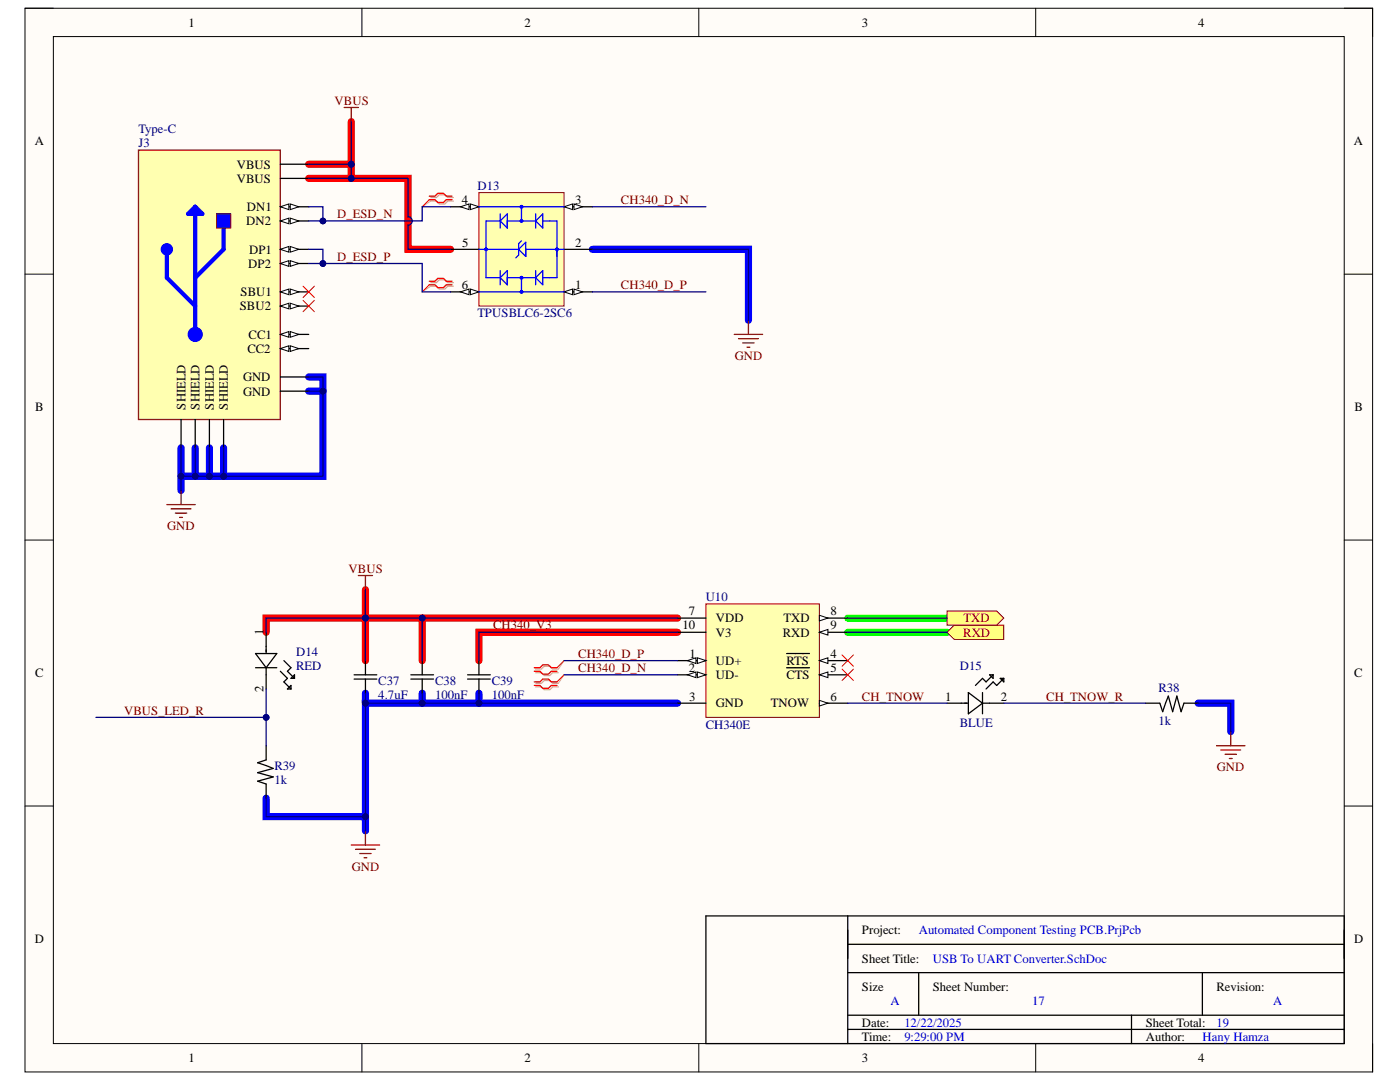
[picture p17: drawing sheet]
<svg xmlns="http://www.w3.org/2000/svg" width="279mm" height="216mm" viewBox="0 0 279 216" stroke-linecap="round" stroke-linejoin="round" font-family="sans-serif">
<defs><g id="words">
<g font-size="2.5">
<text x="37.6" y="5.3">1</text>
<text x="104.7" y="5.3">2</text>
<text x="172" y="5.3">3</text>
<text x="239.1" y="5.3">4</text>
<text x="6.9" y="29">A</text>
<text x="270.2" y="29">A</text>
<text x="47.3" y="33.6">VBUS</text>
<text x="47.3" y="36.4">VBUS</text>
<text x="92.1" y="40.7">4</text>
<text x="114.8" y="40.7">3</text>
<text x="49.1" y="45">DN2</text>
<text x="49.3" y="42.1">DN1</text>
<text x="49.5" y="53.4">DP2</text>
<text x="49.7" y="50.6">DP1</text>
<text x="92.2" y="49.2">5</text>
<text x="114.8" y="49.2">2</text>
<text x="48" y="59.1">SBU1</text>
<text x="92.1" y="57.6">6</text>
<text x="114.8" y="57.6">1</text>
<text x="47.8" y="62">SBU2</text>
<text x="49.4" y="70.4">CC2</text>
<text x="49.6" y="67.6">CC1</text>
<text x="48.5" y="76.1">GND</text>
<text x="7" y="82.1">B</text>
<text x="37" y="81.7" transform="rotate(-90 37 81.7)">SHIELD</text>
<text x="39.8" y="81.7" transform="rotate(-90 39.8 81.7)">SHIELD</text>
<text x="42.7" y="81.7" transform="rotate(-90 42.7 81.7)">SHIELD</text>
<text x="45.5" y="81.7" transform="rotate(-90 45.5 81.7)">SHIELD</text>
<text x="48.5" y="78.9">GND</text>
<text x="270.3" y="82.1">B</text>
<text x="136.2" y="125.6">10</text>
<text x="137.5" y="122.8">7</text>
<text x="142.9" y="124.2">VDD</text>
<text x="156.4" y="124.2">TXD</text>
<text x="165.8" y="122.8">8</text>
<text x="165.8" y="125.6">9</text>
<text x="52.6" y="126.7" transform="rotate(-90 52.6 126.7)">1</text>
<text x="137.6" y="131.2">1</text>
<text x="142.9" y="127">V3</text>
<text x="156.2" y="127">RXD</text>
<text x="165.8" y="131.2">4</text>
<text x="7" y="135.1">C</text>
<text x="137.5" y="134.1">2</text>
<text x="142.9" y="132.7">UD+</text>
<text x="142.9" y="135.5">UD-</text>
<text x="157" y="132.7">RTS</text>
<text x="157" y="135.5">CTS</text>
<text x="165.8" y="134.1">5</text>
<text x="270.3" y="135.1">C</text>
<text x="52.6" y="138.1" transform="rotate(-90 52.6 138.1)">2</text>
<text x="137.5" y="139.8">3</text>
<text x="142.9" y="141.1">GND</text>
<text x="153.9" y="141.1">TNOW</text>
<text x="165.8" y="139.8">6</text>
<text x="188.6" y="139.8">1</text>
<text x="199.8" y="139.8">2</text>
<text x="6.9" y="188.2">D</text>
<text x="172" y="186.4">Project:</text>
<text x="270.3" y="188.2">D</text>
<text x="172" y="192.1">Sheet Title:</text>
<text x="172" y="197.8">Size</text>
<text x="186.1" y="197.8">Sheet Number:</text>
<text x="242.8" y="197.8">Revision:</text>
<text x="172" y="204.9">Date:</text>
<text x="172" y="207.6">Time:</text>
<text x="228.7" y="204.9">Sheet Total:</text>
<text x="228.7" y="207.6">Author:</text>
<text x="37.6" y="212">1</text>
<text x="104.7" y="212">2</text>
<text x="172" y="212">3</text>
<text x="239.1" y="212">4</text>
</g>
<g font-size="2.5" fill="#800000">
<text x="66.8" y="20.9">VBUS</text>
<text x="123.9" y="40.7">CH340_D_N</text>
<text x="67.3" y="43.5">D_ESD_N</text>
<text x="67.3" y="52">D_ESD_P</text>
<text x="123.9" y="57.6">CH340_D_P</text>
<text x="146.7" y="71.8">GND</text>
<text x="33.4" y="105.8">GND</text>
<text x="69.6" y="114.3">VBUS</text>
<text x="98.4" y="125.6">CH340_V3</text>
<text x="192.3" y="124.2">TXD</text>
<text x="115.4" y="131.2">CH340_D_P</text>
<text x="192.2" y="127">RXD</text>
<text x="115.4" y="134.1">CH340_D_N</text>
<text x="24.8" y="142.6">VBUS_LED_R</text>
<text x="172" y="139.8">CH_TNOW</text>
<text x="208.8" y="139.8">CH_TNOW_R</text>
<text x="242.9" y="153.9">GND</text>
<text x="70.2" y="173.8">GND</text>
</g>
<g font-size="2.5" fill="#000080">
<text x="27.6" y="29.4">J3</text>
<text x="27.6" y="26.5">Type-C</text>
<text x="95.3" y="37.9">D13</text>
<text x="95.3" y="63.3">TPUSBLC6-2SC6</text>
<text x="140.8" y="119.9">U10</text>
<text x="59.1" y="131">D14</text>
<text x="59.1" y="133.8">RED</text>
<text x="75.5" y="136.7">C37</text>
<text x="86.8" y="136.7">C38</text>
<text x="98.1" y="136.7">C39</text>
<text x="191.6" y="133.8">D15</text>
<text x="75.5" y="139.4">4.7uF</text>
<text x="86.8" y="139.4">100nF</text>
<text x="98.1" y="139.4">100nF</text>
<text x="231.2" y="138.1">R38</text>
<text x="140.8" y="145.4">CH340E</text>
<text x="191.6" y="145">BLUE</text>
<text x="231.2" y="144.6">1k</text>
<text x="54.8" y="153.6">R39</text>
<text x="54.8" y="156.4">1k</text>
</g>
<g font-size="2.5" fill="#00f">
<text x="183.4" y="186.4">Automated Component Testing PCB.PrjPcb</text>
<text x="186.1" y="192.1">USB To UART Converter.SchDoc</text>
<text x="177.7" y="200.6">A</text>
<text x="206" y="200.6">17</text>
<text x="254.1" y="200.6">A</text>
<text x="180.5" y="204.9">12/22/2025</text>
<text x="180.5" y="207.6">9:29:00 PM</text>
<text x="240" y="207.6">Hany Hamza</text>
<text x="242.8" y="204.9">19</text>
</g>
</g></defs>
<path d="M5 1.6h268.9v212.3h-268.9z" fill-rule="evenodd" fill="#fffcf8"/>
<path d="M5 1.6h268.9v212.3h-268.9z" fill="none" stroke="#000" stroke-width=".2"/>
<path d="M10.7 7.3h257.6v200.9h-257.6z" fill-rule="evenodd" fill="#fffcf8"/>
<g fill="none" stroke="#000" stroke-width=".2">
<path d="M5 1.6h5.7M10.7 7.3h257.6v200.9h-257.6zM72.2 1.6v5.7M139.5 1.6v5.7M206.7 1.6v5.7M268.3 1.6h5.6v5.7M5 54.7h5.7M268.3 54.7h5.6M5 107.8h5.7M268.3 107.8h5.6M5 160.8h5.7M268.3 160.8h5.6"/>
<path d="M72.2 208.2v5.7M139.5 208.2v5.7M206.7 208.2v5.7M273.9 208.2v5.7"/>
</g>
<g fill="none" stroke="#00f" stroke-width="1.4">
<path d="M118.2 49.8h31.2v14.1M61.6 75.2h2.8v19.8h-19.8M61.6 78.1h2.8M36.1 89.4v8.5M39 89.4v5.6M41.8 89.4v5.6M44.6 89.4v5.6h-8.5M72.9 138.3v2M84.3 138.3v2M95.6 138.3v2M53.1 159.3v3.6h19.8M135.2 140.3h-62.3v25.5"/>
<path d="M239.1 140.3h6.5v5.7"/>
</g>
<path d="M61.6 32.8h8.5M70.1 24.3v11.3h-8.5M70.1 35.6h11.3v14.2h8.5M72.9 117.7v5.6h62.3M53.1 126.2v-2.9h19.8v8.5M84.3 123.3v8.5M135.2 126.2h-39.6v5.6" fill="none" stroke="#f00" stroke-width="1.4"/>
<path d="M169.2 123.3h19.8M169.2 126.2h19.8" fill="none" stroke="#0f0" stroke-width="1.4"/>
<path d="M140.9 182.8h127.4v25.4h-127.4zM169.2 182.8v25.4M169.2 194.1h99.1M169.2 188.4h99.1M183.3 194.1v8.5M240 194.1v8.5M169.2 202.6h99.1M169.2 205.4h99.1M225.8 202.6v5.6" fill="none" stroke="#000" stroke-width=".25"/>
<path d="M140.9 120.5h22.6v22.6h-22.6z" fill-rule="evenodd" fill="#ffffb0"/>
<path d="M140.9 120.5h22.6v22.6h-22.6z" fill="none" stroke="#800000" stroke-width=".2"/>
<path d="M135.2 131.8h5.7" fill="none" stroke="#000" stroke-width=".25"/>
<path d="M139.2 131.3l1.7 .5-1.7 .6z" fill="#f8fcff"/>
<path d="M139.2 131.3l1.7 .5-1.7 .6z" fill="none" stroke="#000" stroke-width=".2"/>
<path d="M137.2 131.8l1.7-.5v1.1z" fill="#f8fcff"/>
<path d="M137.2 131.8l1.7-.5v1.1z" fill="none" stroke="#000" stroke-width=".2"/>
<path d="M135.2 134.7h5.7" fill="none" stroke="#000" stroke-width=".25"/>
<path d="M139.2 134.1l1.7 .6-1.7 .5z" fill="#f8fcff"/>
<path d="M139.2 134.1l1.7 .6-1.7 .5z" fill="none" stroke="#000" stroke-width=".2"/>
<path d="M137.2 134.7l1.7-.6v1.1z" fill="#f8fcff"/>
<path d="M137.2 134.7l1.7-.6v1.1z" fill="none" stroke="#000" stroke-width=".2"/>
<path d="M163.5 131.8h5.7M135.2 140.3h5.7" fill="none" stroke="#000" stroke-width=".25"/>
<path d="M163.5 131.8l1.7-.5v1.1z" fill="#f8fcff"/>
<path d="M163.5 131.8l1.7-.5v1.1z" fill="none" stroke="#000" stroke-width=".2"/>
<path d="M157 130.4h4.5M163.5 134.7h5.7" fill="none" stroke="#000" stroke-width=".25"/>
<path d="M163.5 134.7l1.7-.6v1.1z" fill="#f8fcff"/>
<path d="M163.5 134.7l1.7-.6v1.1z" fill="none" stroke="#000" stroke-width=".2"/>
<path d="M157 133.2h4.5M163.5 140.3h5.7" fill="none" stroke="#000" stroke-width=".25"/>
<path d="M163.5 139.7l1.7 .6-1.7 .6z" fill="#f8fcff"/>
<path d="M163.5 139.7l1.7 .6-1.7 .6z" fill="none" stroke="#000" stroke-width=".2"/>
<path d="M135.2 123.3h5.7M163.5 123.3h5.7" fill="none" stroke="#000" stroke-width=".25"/>
<path d="M163.5 122.8l1.7 .5-1.7 .6z" fill="#f8fcff"/>
<path d="M163.5 122.8l1.7 .5-1.7 .6z" fill="none" stroke="#000" stroke-width=".2"/>
<path d="M163.5 126.2h5.7" fill="none" stroke="#000" stroke-width=".25"/>
<path d="M163.5 126.2l1.7-.6v1.1z" fill="#f8fcff"/>
<path d="M163.5 126.2l1.7-.6v1.1z" fill="none" stroke="#000" stroke-width=".2"/>
<path d="M135.2 126.2h5.7" fill="none" stroke="#000" stroke-width=".25"/>
<path d="M27.6 29.9h28.3v53.8h-28.3z" fill-rule="evenodd" fill="#ffffb0"/>
<path d="M27.6 29.9h28.3v53.8h-28.3z" fill="none" stroke="#800000" stroke-width=".25"/>
<path d="M55.9 66.7h5.7" fill="none" stroke="#000" stroke-width=".25"/>
<path d="M55.9 66.7l1.7-.5v1.1z" fill="#f8fcff"/>
<path d="M55.9 66.7l1.7-.5v1.1z" fill="none" stroke="#000" stroke-width=".2"/>
<path d="M57.9 66.2l1.7 .5-1.7 .6z" fill="#f8fcff"/>
<path d="M57.9 66.2l1.7 .5-1.7 .6z" fill="none" stroke="#000" stroke-width=".2"/>
<path d="M55.9 49.8h5.7" fill="none" stroke="#000" stroke-width=".25"/>
<path d="M55.9 49.8l1.7-.6v1.1z" fill="#f8fcff"/>
<path d="M55.9 49.8l1.7-.6v1.1z" fill="none" stroke="#000" stroke-width=".2"/>
<path d="M57.9 49.2l1.7 .6-1.7 .5z" fill="#f8fcff"/>
<path d="M57.9 49.2l1.7 .6-1.7 .5z" fill="none" stroke="#000" stroke-width=".2"/>
<path d="M55.9 41.3h5.7" fill="none" stroke="#000" stroke-width=".25"/>
<path d="M55.9 41.3l1.7-.6v1.1z" fill="#f8fcff"/>
<path d="M55.9 41.3l1.7-.6v1.1z" fill="none" stroke="#000" stroke-width=".2"/>
<path d="M57.9 40.7l1.7 .6-1.7 .5z" fill="#f8fcff"/>
<path d="M57.9 40.7l1.7 .6-1.7 .5z" fill="none" stroke="#000" stroke-width=".2"/>
<path d="M55.9 58.2h5.7" fill="none" stroke="#000" stroke-width=".25"/>
<path d="M55.9 58.2l1.7-.5v1.1z" fill="#f8fcff"/>
<path d="M55.9 58.2l1.7-.5v1.1z" fill="none" stroke="#000" stroke-width=".2"/>
<path d="M57.9 57.7l1.7 .5-1.7 .6z" fill="#f8fcff"/>
<path d="M57.9 57.7l1.7 .5-1.7 .6z" fill="none" stroke="#000" stroke-width=".2"/>
<path d="M55.9 32.8h5.7M55.9 35.6h5.7M55.9 61.1h5.7" fill="none" stroke="#000" stroke-width=".25"/>
<path d="M55.9 61.1l1.7-.6v1.1z" fill="#f8fcff"/>
<path d="M55.9 61.1l1.7-.6v1.1z" fill="none" stroke="#000" stroke-width=".2"/>
<path d="M57.9 60.5l1.7 .6-1.7 .5z" fill="#f8fcff"/>
<path d="M57.9 60.5l1.7 .6-1.7 .5z" fill="none" stroke="#000" stroke-width=".2"/>
<path d="M55.9 44.1h5.7" fill="none" stroke="#000" stroke-width=".25"/>
<path d="M55.9 44.1l1.7-.6v1.2z" fill="#f8fcff"/>
<path d="M55.9 44.1l1.7-.6v1.2z" fill="none" stroke="#000" stroke-width=".2"/>
<path d="M57.9 43.5l1.7 .6-1.7 .6z" fill="#f8fcff"/>
<path d="M57.9 43.5l1.7 .6-1.7 .6z" fill="none" stroke="#000" stroke-width=".2"/>
<path d="M55.9 52.6h5.7" fill="none" stroke="#000" stroke-width=".25"/>
<path d="M55.9 52.6l1.7-.6v1.1z" fill="#f8fcff"/>
<path d="M55.9 52.6l1.7-.6v1.1z" fill="none" stroke="#000" stroke-width=".2"/>
<path d="M57.9 52l1.7 .6-1.7 .5z" fill="#f8fcff"/>
<path d="M57.9 52l1.7 .6-1.7 .5z" fill="none" stroke="#000" stroke-width=".2"/>
<path d="M55.9 69.6h5.7" fill="none" stroke="#000" stroke-width=".25"/>
<path d="M55.9 69.6l1.7-.6v1.1z" fill="#f8fcff"/>
<path d="M55.9 69.6l1.7-.6v1.1z" fill="none" stroke="#000" stroke-width=".2"/>
<path d="M57.9 69l1.7 .6-1.7 .5z" fill="#f8fcff"/>
<path d="M57.9 69l1.7 .6-1.7 .5z" fill="none" stroke="#000" stroke-width=".2"/>
<path d="M55.9 75.2h5.7M55.9 78.1h5.7M36.1 83.7v5.7M39 83.7v5.7M41.8 83.7v5.7M44.6 83.7v5.7" fill="none" stroke="#000" stroke-width=".25"/>
<circle cx="39" cy="66.7" r="1.41" fill="#00f"/>
<circle cx="39" cy="66.7" r="1.41" fill="none" stroke="#00f" stroke-width=".2"/>
<path d="M33.3 49.8v5.6l5.7 5.7M39 41.3v25.4M44.6 44.1v5.7l-5.6 5.6" fill="none" stroke="#00f" stroke-width=".85"/>
<circle cx="33.3" cy="49.8" r="1.13" fill="#00f"/>
<circle cx="33.3" cy="49.8" r="1.13" fill="none" stroke="#00f" stroke-width=".2"/>
<path d="M37.5 42.7l1.5-1.4 1.4 1.4zM39 41.3v1.4" fill="none" stroke="#00f" stroke-width=".85"/>
<path d="M43.2 42.7h2.8v2.8h-2.8z" fill-rule="evenodd" fill="#00f"/>
<path d="M43.2 42.7h2.8v2.8h-2.8z" fill="none" stroke="#800000" stroke-width=".2"/>
<path d="M70.7 135.5h4.5M70.7 134.7h4.5M72.9 131.8v2.9M72.9 135.5v2.8M82 135.5h4.5M82 134.7h4.5M84.3 131.8v2.9M84.3 135.5v2.8M93.3 135.5h4.5M93.3 134.7h4.5M95.6 131.8v2.9M95.6 135.5v2.8" fill="none" stroke="#000" stroke-width=".25"/>
<g fill="none" stroke="#800000" stroke-width=".25">
<path d="M68.7 21.4h2.8M70.1 21.4v2.9M36.1 97.9v2.8M33.3 100.7h5.7M34.1 101.5h4M35 102.4h2.3M35.8 103.2h.6M71.5 114.8h2.8M72.9 114.8v2.9M70.1 168.6h5.7M71 169.5h3.9M71.8 170.3h2.3"/>
<path d="M72.7 171.2h.5M72.9 165.8v2.8"/>
</g>
<path d="M106.9 134.2h1.1l.6 .6h1.1l.6-.6h1.1M106.9 133.5h1.1l.6-.5h1.1l.6 .5h1.1M106.9 137.1h1.1l.6 .5h1.1l.6-.5h1.1M106.9 136.4h1.1l.6-.6h1.1l.6 .6h1.1" fill="none" stroke="#d0a19e" stroke-width=".25"/>
<path d="M112.6 131.8l-1.2 1.7M112.6 134.7l-1.2 1.7" fill="none" stroke="#d0a19e" stroke-width=".2"/>
<path d="M106.6 133.9h1.2l.5 .6h1.2l.5-.6h1.2M106.6 133.2h1.2l.5-.5h1.2l.5 .5h1.2M106.6 136.8h1.2l.5 .5h1.2l.5-.5h1.2M106.6 136.1h1.2l.5-.6h1.2l.5 .6h1.2" fill="none" stroke="#f00" stroke-width=".25"/>
<path d="M60.5 57.1l2.2 2.3M60.5 59.9l2.2 2.3M62.7 57.1l-2.2 2.3M62.7 59.9l-2.2 2.3M112.6 131.8l-1.4 1.4M112.6 134.7l-1.4 1.4" fill="none" stroke="#f00" stroke-width=".2"/>
<path d="M95.6 38.4h17v22.7h-17z" fill-rule="evenodd" fill="#ffffb0"/>
<path d="M95.6 38.4h17v22.7h-17z" fill="none" stroke="#800000" stroke-width=".2"/>
<path d="M112.6 58.2h5.6" fill="none" stroke="#000" stroke-width=".25"/>
<path d="M112.6 58.2l1.7-.5v1.1z" fill="#f8fcff"/>
<path d="M112.6 58.2l1.7-.5v1.1z" fill="none" stroke="#000" stroke-width=".2"/>
<path d="M114.5 57.7l1.7 .5-1.7 .6z" fill="#f8fcff"/>
<path d="M114.5 57.7l1.7 .5-1.7 .6z" fill="none" stroke="#000" stroke-width=".2"/>
<path d="M112.6 49.8h5.6M112.6 41.3h5.6" fill="none" stroke="#000" stroke-width=".25"/>
<path d="M112.6 41.3l1.7-.6v1.1z" fill="#f8fcff"/>
<path d="M112.6 41.3l1.7-.6v1.1z" fill="none" stroke="#000" stroke-width=".2"/>
<path d="M114.5 40.7l1.7 .6-1.7 .5z" fill="#f8fcff"/>
<path d="M114.5 40.7l1.7 .6-1.7 .5z" fill="none" stroke="#000" stroke-width=".2"/>
<path d="M89.9 41.3h5.7" fill="none" stroke="#000" stroke-width=".25"/>
<path d="M93.9 40.7l1.7 .6-1.7 .5z" fill="#f8fcff"/>
<path d="M93.9 40.7l1.7 .6-1.7 .5z" fill="none" stroke="#000" stroke-width=".2"/>
<path d="M91.9 41.3l1.7-.6v1.1z" fill="#f8fcff"/>
<path d="M91.9 41.3l1.7-.6v1.1z" fill="none" stroke="#000" stroke-width=".2"/>
<path d="M89.9 49.8h5.7M89.9 58.2h5.7" fill="none" stroke="#000" stroke-width=".25"/>
<path d="M93.9 57.7l1.7 .5-1.7 .6z" fill="#f8fcff"/>
<path d="M93.9 57.7l1.7 .5-1.7 .6z" fill="none" stroke="#000" stroke-width=".2"/>
<path d="M91.9 58.2l1.7-.5v1.1z" fill="#f8fcff"/>
<path d="M91.9 58.2l1.7-.5v1.1z" fill="none" stroke="#000" stroke-width=".2"/>
<g fill="none" stroke="#00f" stroke-width=".25">
<path d="M95.6 58.2h17M95.6 41.3h17M95.6 49.8h7.9M99.8 44.1h-2.8v11.3h2.8M99.8 42.7v2.8M99.8 54v2.8M101.2 55.4h5.7M101.2 42.7v2.8l-1.4-1.4zM101.2 54v2.8l-1.4-1.4zM101.2 44.1h5.7M103.5 49.8l1.4-1.5v2.9zM104.1 41.3v2.8"/>
<path d="M104.1 55.4v2.8M104.1 48.1l-.6 .5v2.3l-.6 .5M104.9 49.8h7.7M106.9 44.1l1.4-1.4v2.8zM106.9 55.4l1.4-1.4v2.8zM106.9 42.7v2.8M106.9 54v2.8M108.3 44.1h2.9v11.3h-2.9"/>
<circle cx="97" cy="49.8" r=".24"/>
<circle cx="104.1" cy="41.3" r=".24"/>
<circle cx="104.1" cy="44.1" r=".24"/>
<circle cx="104.1" cy="58.2" r=".24"/>
<circle cx="104.1" cy="55.4" r=".24"/>
<circle cx="111.1" cy="49.8" r=".24"/>
<circle cx="111.2" cy="49.8" r=".24"/>
</g>
<path d="M86 39.4h1.1l.6-.5h1.1l.6 .5h1.1M86 40.1h1.1l.6 .6h1.1l.6-.6h1.1M86 56.4h1.1l.6-.6h1.1l.6 .6h1.1M86 57.1h1.1l.6 .6h1.1l.6-.6h1.1" fill="none" stroke="#d0a19e" stroke-width=".25"/>
<path d="M86 40.1l-1.7 1.2M86 57.1l-1.7 1.1" fill="none" stroke="#d0a19e" stroke-width=".2"/>
<path d="M85.7 39.1h1.1l.6-.5h1.1l.6 .5h1.1M85.7 39.8h1.1l.6 .6h1.1l.6-.6h1.1M85.7 56.1h1.1l.6-.5h1.1l.6 .5h1.1M85.7 56.8h1.1l.6 .6h1.1l.6-.6h1.1" fill="none" stroke="#f00" stroke-width=".25"/>
<path d="M85.7 39.8l-1.4 1.5M85.7 56.8l-1.4 1.4M168.1 130.7l2.2 2.3M168.1 133.5l2.2 2.3M170.3 130.7l-2.2 2.3M170.3 133.5l-2.2 2.3" fill="none" stroke="#f00" stroke-width=".2"/>
<path d="M146.5 66.7h5.7M147.4 67.6h4M148.2 68.4h2.3M149.1 69.3h.6M149.4 63.9v2.8M242.8 148.8h5.7M243.6 149.7h4M244.5 150.5h2.3M245.3 151.4h.6M245.6 146v2.8" fill="none" stroke="#800000" stroke-width=".25"/>
<path d="M193.3 138.2l2.8 2.1-2.8 2.1zM196.1 138.2v4.2M197.5 134.7h.7v.7zM198.2 134.7l-1.4 1.4-.7-.7-1.4 1.4M199.6 135.4h.7v.7zM200.3 135.4l-1.4 1.4-.7-.7-1.4 1.4M189 140.3h4.3M196.1 140.3h4.2M228.6 140.3h2.9l.5 1.7 1.2-3.1 .8 3.1 .9-3.1 .8 3.1 .6-1.7h2.8" fill="none" stroke="#000" stroke-width=".25"/>
<path d="M189 126.2l1.4-1.4h9.9v2.8h-9.9z" fill-rule="evenodd" fill="#ffff80"/>
<path d="M189 126.2l1.4-1.4h9.9v2.8h-9.9z" fill="none" stroke="#800000" stroke-width=".2"/>
<path d="M189 121.9h9.9l1.4 1.4-1.4 1.5h-9.9z" fill-rule="evenodd" fill="#ffff80"/>
<path d="M189 121.9h9.9l1.4 1.4-1.4 1.5h-9.9z" fill="none" stroke="#800000" stroke-width=".2"/>
<path d="M51 130.4h4.2l-2.1 2.8zM51 133.2h4.2M53.1 126.2v4.2M53.1 133.2v4.3M55.9 133.9l1.5 1.5-.7 .7 1.4 1.4M56.7 131.8l1.4 1.4-.7 .7 1.4 1.5M57.4 137.5l.7-.7v.7zM58.1 135.4l.7-.7v.7zM53.1 148.8v2.8l-1.7 .6 3.1 1.1-3.1 .9 3.1 .8-3.1 .9 1.7 .5v2.9" fill="none" stroke="#000" stroke-width=".25"/>
<path d="M135.2 140.3h-62.3v25.5" fill="none" stroke="#000080" stroke-width=".25"/>
<circle cx="95.6" cy="140.3" r=".57" fill="#000080"/>
<circle cx="95.6" cy="140.3" r=".57" fill="none" stroke="#000080" stroke-width=".2"/>
<circle cx="84.3" cy="140.3" r=".57" fill="#000080"/>
<circle cx="84.3" cy="140.3" r=".57" fill="none" stroke="#000080" stroke-width=".2"/>
<circle cx="72.9" cy="140.3" r=".57" fill="#000080"/>
<circle cx="72.9" cy="140.3" r=".57" fill="none" stroke="#000080" stroke-width=".2"/>
<circle cx="72.9" cy="163" r=".57" fill="#000080"/>
<circle cx="72.9" cy="163" r=".57" fill="none" stroke="#000080" stroke-width=".2"/>
<path d="M70.1 24.3v11.3h-8.5" fill="none" stroke="#000080" stroke-width=".25"/>
<circle cx="70.1" cy="35.6" r=".57" fill="#000080"/>
<circle cx="70.1" cy="35.6" r=".57" fill="none" stroke="#000080" stroke-width=".2"/>
<circle cx="70.1" cy="32.8" r=".57" fill="#000080"/>
<circle cx="70.1" cy="32.8" r=".57" fill="none" stroke="#000080" stroke-width=".2"/>
<path d="M61.6 32.8h8.5" fill="none" stroke="#000080" stroke-width=".25"/>
<circle cx="70.1" cy="32.8" r=".57" fill="#000080"/>
<circle cx="70.1" cy="32.8" r=".57" fill="none" stroke="#000080" stroke-width=".2"/>
<path d="M61.6 41.3h2.8v2.8M112.6 131.8h22.6M112.6 134.7h22.6M135.2 126.2h-39.6v5.6" fill="none" stroke="#000080" stroke-width=".25"/>
<circle cx="64.4" cy="44.1" r=".57" fill="#000080"/>
<circle cx="64.4" cy="44.1" r=".57" fill="none" stroke="#000080" stroke-width=".2"/>
<path d="M61.6 49.8h2.8v2.8" fill="none" stroke="#000080" stroke-width=".25"/>
<circle cx="64.4" cy="52.6" r=".57" fill="#000080"/>
<circle cx="64.4" cy="52.6" r=".57" fill="none" stroke="#000080" stroke-width=".2"/>
<path d="M95.6 138.3v2" fill="none" stroke="#000080" stroke-width=".25"/>
<circle cx="95.6" cy="140.3" r=".57" fill="#000080"/>
<circle cx="95.6" cy="140.3" r=".57" fill="none" stroke="#000080" stroke-width=".2"/>
<path d="M84.3 138.3v2" fill="none" stroke="#000080" stroke-width=".25"/>
<circle cx="84.3" cy="140.3" r=".57" fill="#000080"/>
<circle cx="84.3" cy="140.3" r=".57" fill="none" stroke="#000080" stroke-width=".2"/>
<path d="M84.3 123.3v8.5" fill="none" stroke="#000080" stroke-width=".25"/>
<circle cx="84.3" cy="123.3" r=".57" fill="#000080"/>
<circle cx="84.3" cy="123.3" r=".57" fill="none" stroke="#000080" stroke-width=".2"/>
<path d="M72.9 138.3v2" fill="none" stroke="#000080" stroke-width=".25"/>
<circle cx="72.9" cy="140.3" r=".57" fill="#000080"/>
<circle cx="72.9" cy="140.3" r=".57" fill="none" stroke="#000080" stroke-width=".2"/>
<path d="M72.9 123.3v8.5" fill="none" stroke="#000080" stroke-width=".25"/>
<circle cx="72.9" cy="123.3" r=".57" fill="#000080"/>
<circle cx="72.9" cy="123.3" r=".57" fill="none" stroke="#000080" stroke-width=".2"/>
<path d="M72.9 117.7v5.6h62.3" fill="none" stroke="#000080" stroke-width=".25"/>
<circle cx="72.9" cy="123.3" r=".57" fill="#000080"/>
<circle cx="72.9" cy="123.3" r=".57" fill="none" stroke="#000080" stroke-width=".2"/>
<circle cx="84.3" cy="123.3" r=".57" fill="#000080"/>
<circle cx="84.3" cy="123.3" r=".57" fill="none" stroke="#000080" stroke-width=".2"/>
<path d="M36.1 89.4v8.5" fill="none" stroke="#000080" stroke-width=".25"/>
<circle cx="36.1" cy="95" r=".57" fill="#000080"/>
<circle cx="36.1" cy="95" r=".57" fill="none" stroke="#000080" stroke-width=".2"/>
<path d="M44.6 89.4v5.6h-8.5" fill="none" stroke="#000080" stroke-width=".25"/>
<circle cx="44.6" cy="95" r=".57" fill="#000080"/>
<circle cx="44.6" cy="95" r=".57" fill="none" stroke="#000080" stroke-width=".2"/>
<circle cx="41.8" cy="95" r=".57" fill="#000080"/>
<circle cx="41.8" cy="95" r=".57" fill="none" stroke="#000080" stroke-width=".2"/>
<circle cx="39" cy="95" r=".57" fill="#000080"/>
<circle cx="39" cy="95" r=".57" fill="none" stroke="#000080" stroke-width=".2"/>
<circle cx="36.1" cy="95" r=".57" fill="#000080"/>
<circle cx="36.1" cy="95" r=".57" fill="none" stroke="#000080" stroke-width=".2"/>
<path d="M39 89.4v5.6" fill="none" stroke="#000080" stroke-width=".25"/>
<circle cx="39" cy="95" r=".57" fill="#000080"/>
<circle cx="39" cy="95" r=".57" fill="none" stroke="#000080" stroke-width=".2"/>
<path d="M41.8 89.4v5.6" fill="none" stroke="#000080" stroke-width=".25"/>
<circle cx="41.8" cy="95" r=".57" fill="#000080"/>
<circle cx="41.8" cy="95" r=".57" fill="none" stroke="#000080" stroke-width=".2"/>
<path d="M61.6 75.2h2.8v19.8h-19.8" fill="none" stroke="#000080" stroke-width=".25"/>
<circle cx="64.4" cy="78.1" r=".57" fill="#000080"/>
<circle cx="64.4" cy="78.1" r=".57" fill="none" stroke="#000080" stroke-width=".2"/>
<circle cx="44.6" cy="95" r=".57" fill="#000080"/>
<circle cx="44.6" cy="95" r=".57" fill="none" stroke="#000080" stroke-width=".2"/>
<path d="M61.6 78.1h2.8" fill="none" stroke="#000080" stroke-width=".25"/>
<circle cx="64.4" cy="78.1" r=".57" fill="#000080"/>
<circle cx="64.4" cy="78.1" r=".57" fill="none" stroke="#000080" stroke-width=".2"/>
<path d="M89.9 41.3h-5.6v2.8h-22.7" fill="none" stroke="#000080" stroke-width=".25"/>
<circle cx="64.4" cy="44.1" r=".57" fill="#000080"/>
<circle cx="64.4" cy="44.1" r=".57" fill="none" stroke="#000080" stroke-width=".2"/>
<path d="M61.6 52.6h22.7v5.6h5.6" fill="none" stroke="#000080" stroke-width=".25"/>
<circle cx="64.4" cy="52.6" r=".57" fill="#000080"/>
<circle cx="64.4" cy="52.6" r=".57" fill="none" stroke="#000080" stroke-width=".2"/>
<path d="M70.1 35.6h11.3v7.6a.85 .85 0 0 1 .9 .9 .85 .85 0 0 1-.9 .8v4.9h8.5" fill="none" stroke="#000080" stroke-width=".25"/>
<circle cx="70.1" cy="35.6" r=".57" fill="#000080"/>
<circle cx="70.1" cy="35.6" r=".57" fill="none" stroke="#000080" stroke-width=".2"/>
<path d="M118.2 49.8h31.2v14.1M118.2 41.3h22.7M118.2 58.2h22.7M72.9 123.3h-19.8v2.9M169.2 123.3h19.8M169.2 126.2h19.8M169.2 140.3h19.8M200.3 140.3h28.3M239.1 140.3h6.5v5.7" fill="none" stroke="#000080" stroke-width=".25"/>
<circle cx="72.9" cy="123.3" r=".57" fill="#000080"/>
<circle cx="72.9" cy="123.3" r=".57" fill="none" stroke="#000080" stroke-width=".2"/>
<path d="M53.1 159.3v3.6h19.8" fill="none" stroke="#000080" stroke-width=".25"/>
<circle cx="72.9" cy="163" r=".57" fill="#000080"/>
<circle cx="72.9" cy="163" r=".57" fill="none" stroke="#000080" stroke-width=".2"/>
<path d="M53.1 137.5v11.3" fill="none" stroke="#000080" stroke-width=".25"/>
<circle cx="53.1" cy="143.1" r=".57" fill="#000080"/>
<circle cx="53.1" cy="143.1" r=".57" fill="none" stroke="#000080" stroke-width=".2"/>
<path d="M19.1 143.1h34" fill="none" stroke="#000080" stroke-width=".25"/>
<circle cx="53.1" cy="143.1" r=".57" fill="#000080"/>
<circle cx="53.1" cy="143.1" r=".57" fill="none" stroke="#000080" stroke-width=".2"/>
<use href="#words"/>
</svg>
